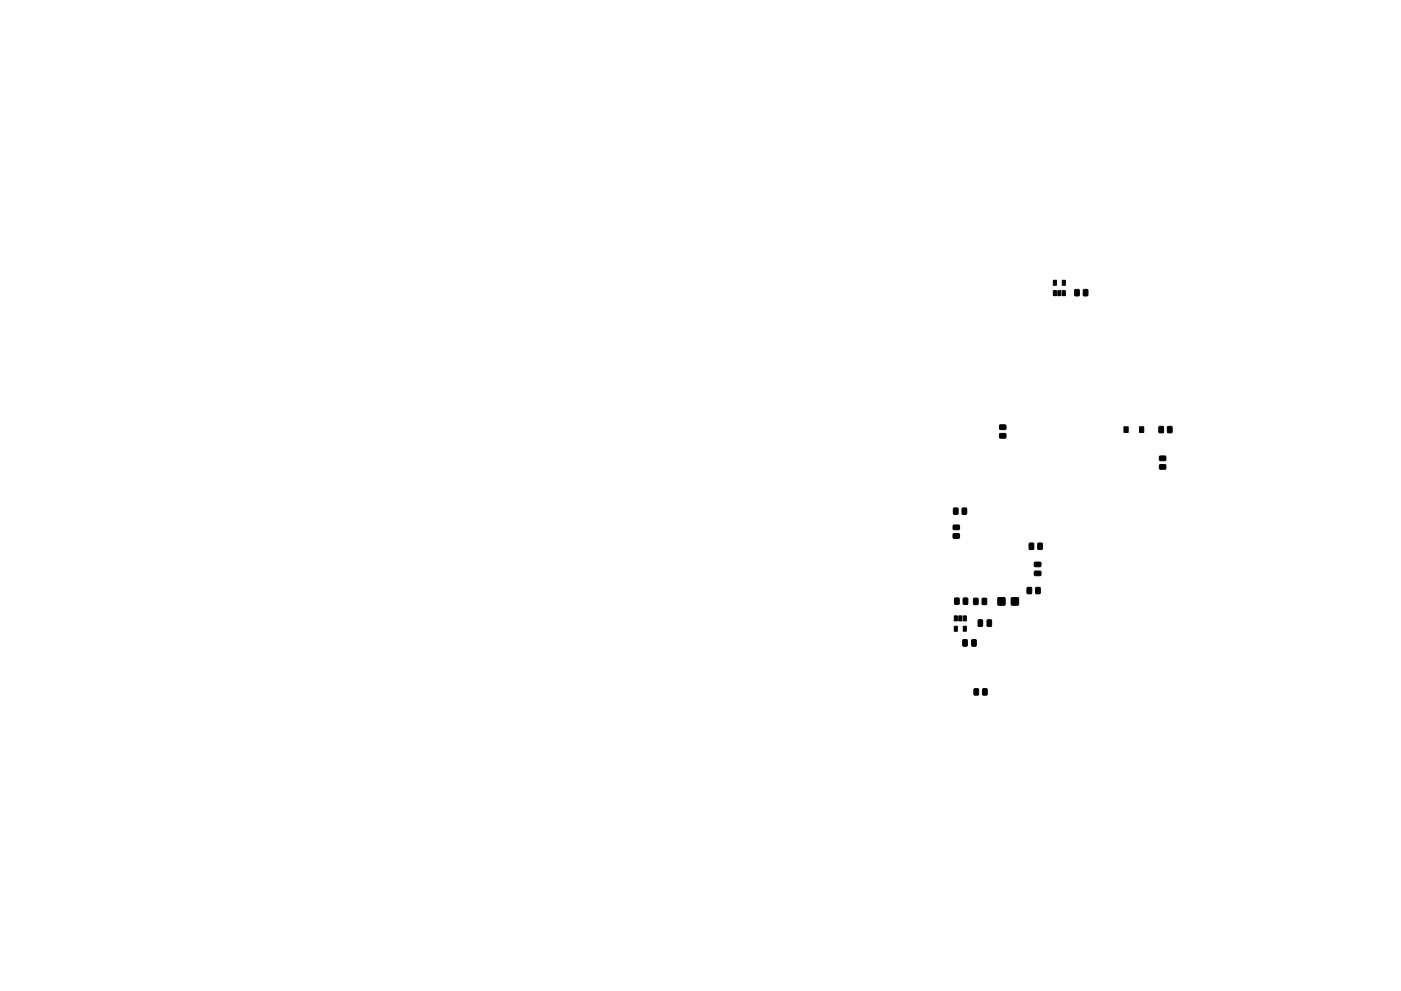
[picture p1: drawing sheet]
<svg xmlns="http://www.w3.org/2000/svg" width="297mm" height="210mm" viewBox="0 0 297 210" stroke-linecap="round" stroke-linejoin="round" font-family="sans-serif">
<g fill="#000" stroke="#000" stroke-width=".21">
<path d="M223.3 59.5h.7v1h-.7zM223.3 61.7h.7v1h-.7zM224.3 61.7h.6v1h-.6zM225.2 59.5h.7v1h-.7zM225.2 61.7h.7v1h-.7zM227.9 61.5h.9l-.1 1.3-.8-.1zM229.7 61.5h.9v1.3l-.9-.1zM212 90.2h1.2l.1 .8-1.3 .1zM212 92h1.2l.1 .9h-1.3zM238.3 90.5h.9v1.2h-.9zM241.6 90.5h.9v1.2h-.9zM245.7 90.5l1 .1-.1 1.2-.9-.1z"/>
<path d="M245.9 98.6h1.2l.1 .9h-1.3zM245.9 96.8h1.2l.1 .8-1.3 .1zM247.6 90.5l.9 .1-.1 1.2-.9-.1zM202.2 107.8l.9 .1-.1 1.2-.8-.1zM202.1 113.3l1.2-.1 .1 .9-1.2 .1zM202.1 111.4h1.2l.1 .9-1.2 .1zM204 107.8l.9 .1v1.2l-.9-.1zM218.2 115.3h1l-.1 1.3-.9-.1zM219.3 119.3h1.3l.1 .2v.6l-.2 .1h-1.1l-.1-.2zM220.1 115.3h.9l-.1 1.3-.9-.1zM202.3 130.7h.7v1h-.7zM202.3 132.9h.7v1h-.7z"/>
<path d="M202.4 126.9l.9 .1v1.2l-.9-.1zM203.3 130.7h.6v1h-.6zM204.2 130.7h.7v1h-.7zM204.2 132.9h.7v1h-.7zM204.2 135.7h.7l.2 .1v1.1l-.1 .2h-.7l-.2-.1zM204.3 126.9l.9 .1-.1 1.2-.9-.1zM206.1 135.7h.7l.2 .1v1.1l-.1 .2h-.7l-.2-.1zM206.4 127h1l-.1 1.3-.9-.1zM207.4 131.5l.9 .1-.1 1.3-.8-.1zM208.3 127h.9l-.1 1.3-.9-.1zM209.3 131.5l.9 .1-.1 1.3-.8-.1zM211.6 126.8h1.5v1.6h-1.5z"/>
<path d="M214.4 126.8h1.5v1.6h-1.5zM217.8 124.7h.9l-.1 1.3-.8-.1zM219.6 124.7h.9v1.3l-.9-.1zM219.3 121.2h1.3l.1 .2v.6l-.2 .1h-1.1l-.1-.2zM206.5 146.2h1l-.1 1.3-.9-.1zM208.4 146.2h.9l-.1 1.3-.9-.1z"/>
</g>
</svg>
